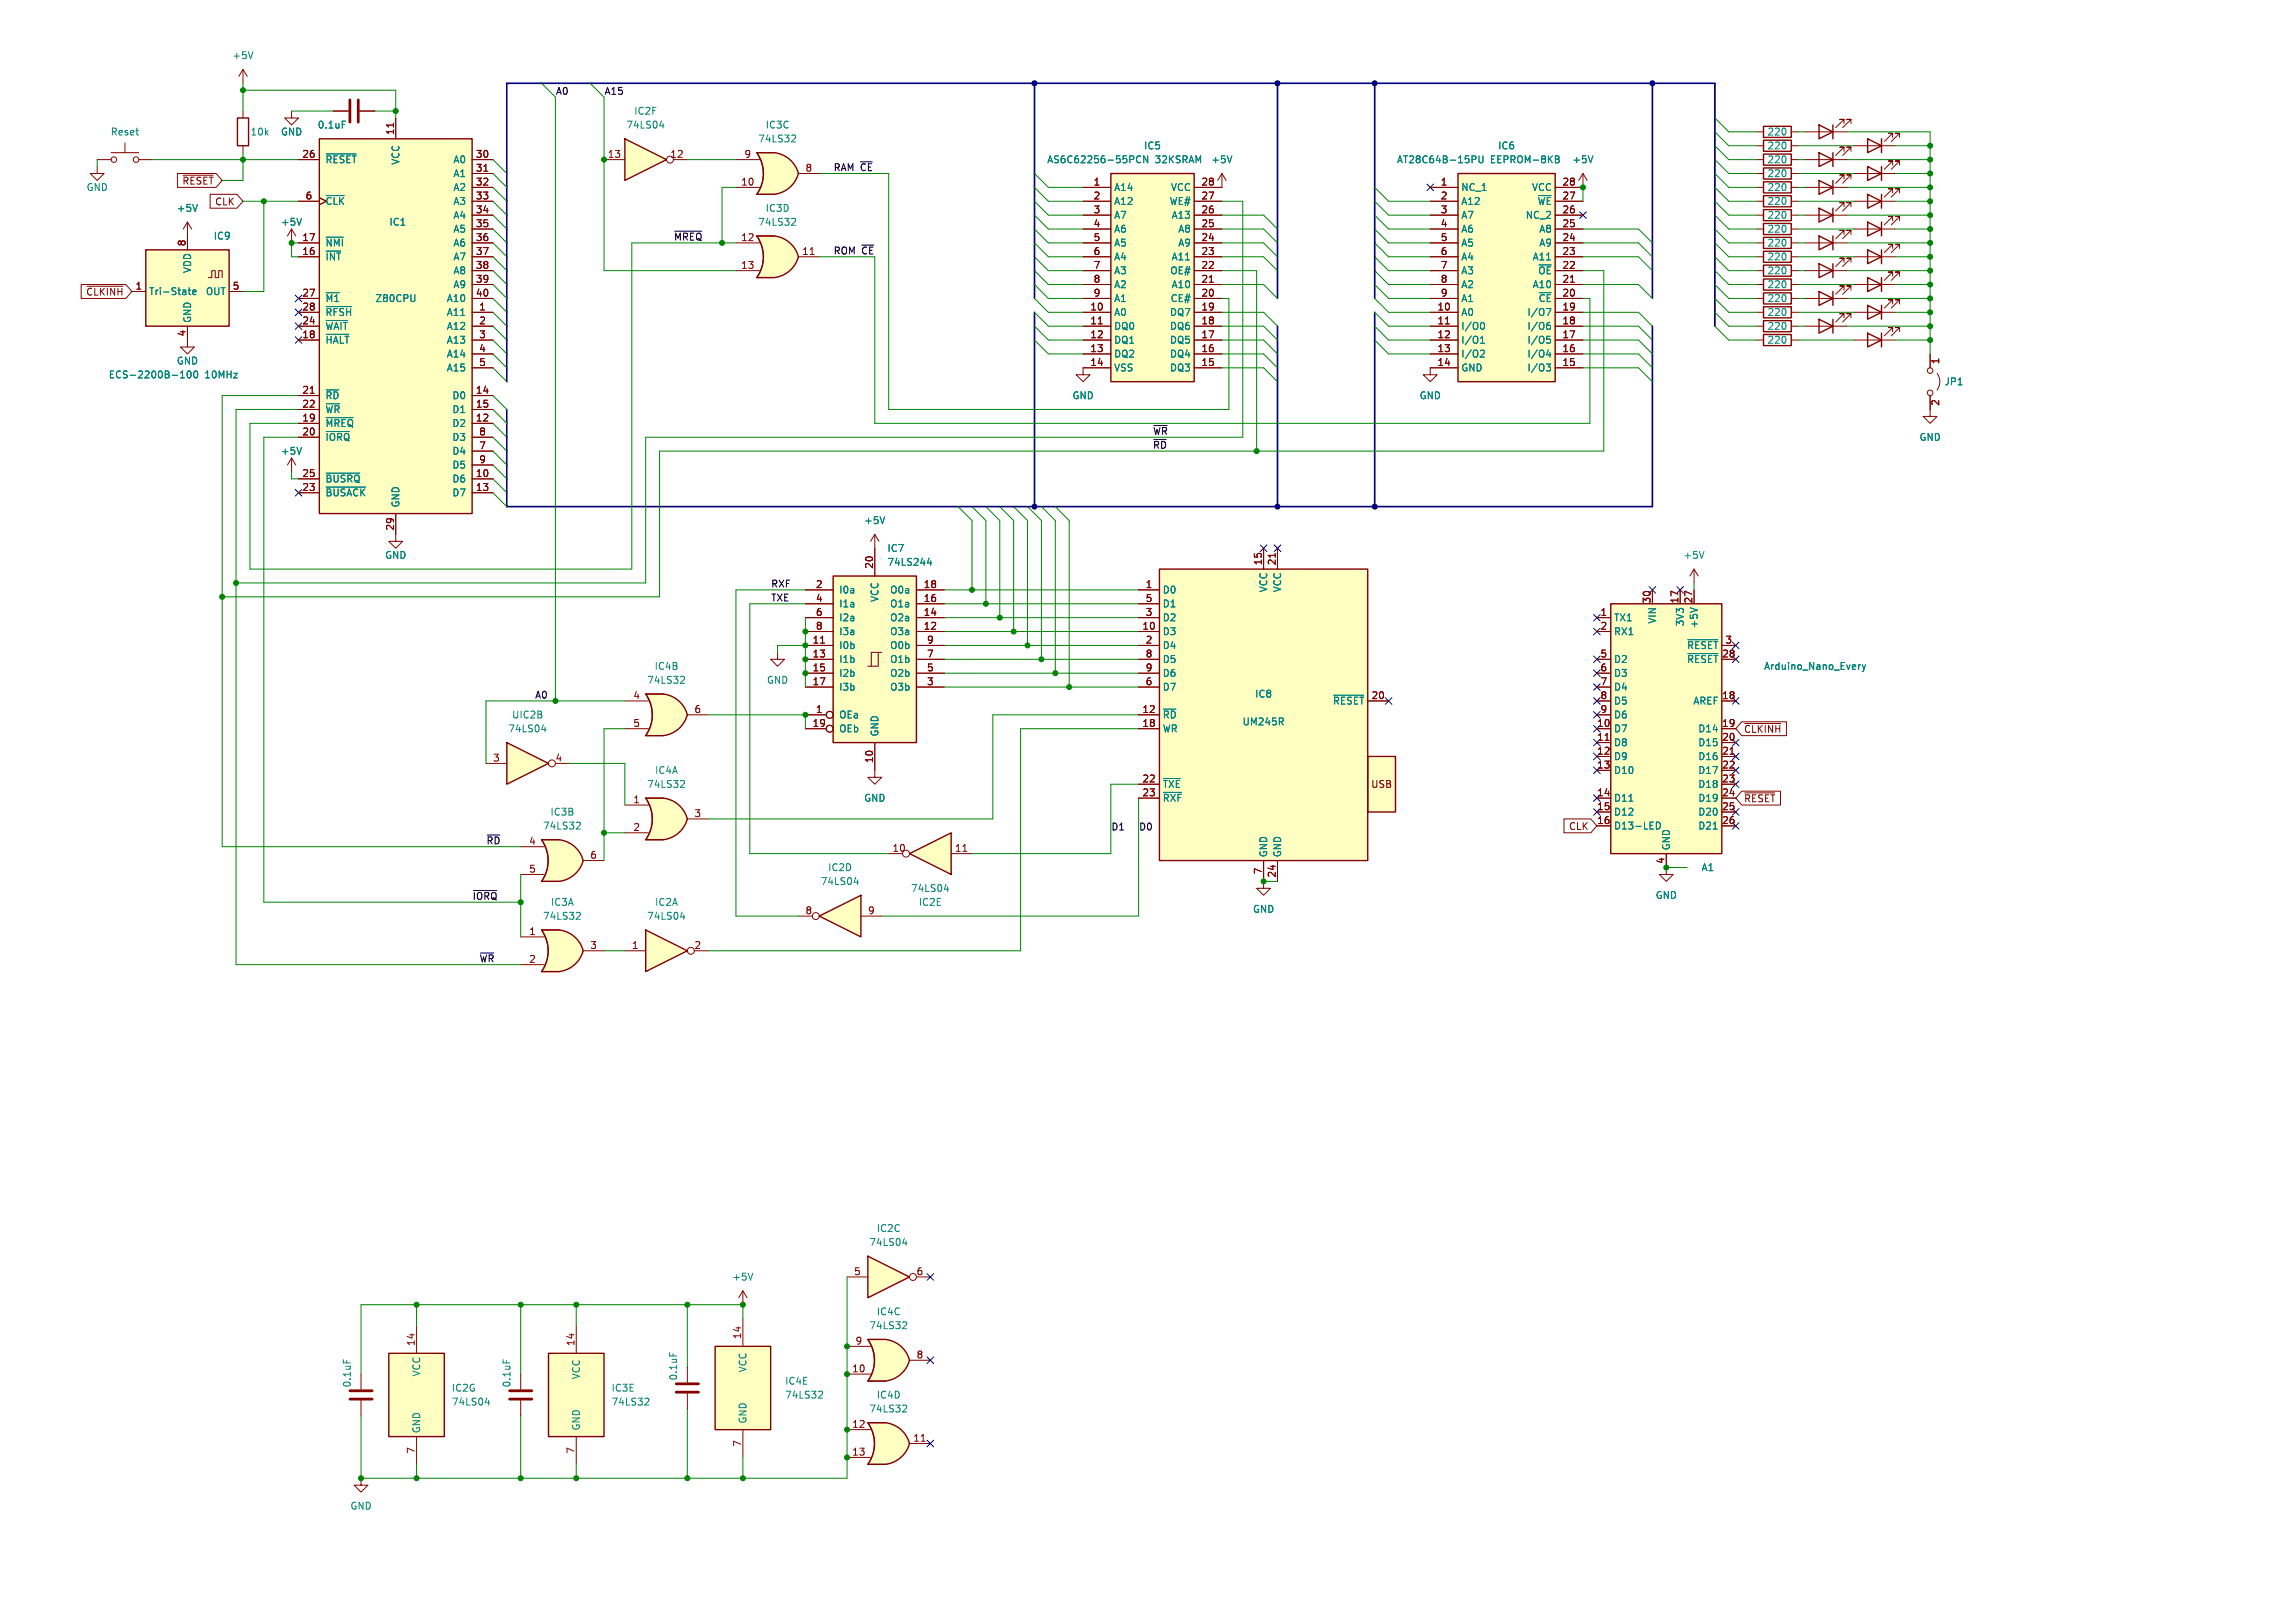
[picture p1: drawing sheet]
<svg xmlns="http://www.w3.org/2000/svg" width="420mm" height="297mm" viewBox="0 0 420 297" stroke-linecap="round" stroke-linejoin="round" font-family="sans-serif">
<defs><g id="words">
<g font-size="1.8" fill="#008484">
<text x="42.4" y="11">+5V</text>
<text x="58" y="23.7">0.1uF</text>
<text x="114.5" y="23.7">74LS04</text>
<text x="115.9" y="21.2">IC2F</text>
<text x="140" y="23.7">IC3C</text>
<text x="20.2" y="25">Reset</text>
<text x="45.7" y="25">10k</text>
<text x="51.3" y="25">GND</text>
<text x="138.6" y="26.3">74LS32</text>
<text x="209.2" y="27.5">IC5</text>
<text x="273.9" y="27.5">IC6</text>
<text x="323.2" y="25">220</text>
<text x="323.2" y="27.5">220</text>
<text x="15.7" y="35.2">GND</text>
<text x="59.4" y="30.1">~{RESET}</text>
<text x="73.3" y="30.2" transform="rotate(-90 73.3 30.2)">VCC</text>
<text x="82.8" y="30.1">A0</text>
<text x="82.8" y="32.6">A1</text>
<text x="82.8" y="35.2">A2</text>
<text x="191.5" y="30.1">AS6C62256-55PCN</text>
<text x="203.7" y="35.2">A14</text>
<text x="211.3" y="30.1">32KSRAM</text>
<text x="214.1" y="35.2">VCC</text>
<text x="221.5" y="30.1">+5V</text>
<text x="255.4" y="30.1">AT28C64B-15PU</text>
<text x="267.2" y="35.2">NC_1</text>
<text x="272.6" y="30.1">EEPROM-8KB</text>
<text x="280.1" y="35.2">VCC</text>
<text x="287.5" y="30.1">+5V</text>
<text x="323.2" y="30.1">220</text>
<text x="323.2" y="32.6">220</text>
<text x="323.2" y="35.2">220</text>
<text x="32.3" y="39">+5V</text>
<text x="51.3" y="41.5">+5V</text>
<text x="59.4" y="37.7">~{CLK}</text>
<text x="71.1" y="41.5">IC1</text>
<text x="82.8" y="37.7">A3</text>
<text x="82.8" y="40.2">A4</text>
<text x="138.6" y="41.5">74LS32</text>
<text x="140" y="39">IC3D</text>
<text x="203.7" y="37.7">A12</text>
<text x="203.7" y="40.2">A7</text>
<text x="213.9" y="37.7">WE#</text>
<text x="214.2" y="40.2">A13</text>
<text x="267.2" y="37.7">A12</text>
<text x="267.2" y="40.2">A7</text>
<text x="279" y="40.2">NC_2</text>
<text x="281.2" y="37.7">~{WE}</text>
<text x="323.2" y="40.2">220</text>
<text x="323.2" y="37.7">220</text>
<text x="39" y="44">IC9</text>
<text x="59.4" y="47.9">~{INT}</text>
<text x="59.4" y="45.3">~{NMI}</text>
<text x="82.8" y="42.8">A5</text>
<text x="82.8" y="45.3">A6</text>
<text x="82.8" y="47.9">A7</text>
<text x="203.7" y="42.8">A6</text>
<text x="203.7" y="45.3">A5</text>
<text x="203.7" y="47.9">A4</text>
<text x="214.2" y="47.9">A11</text>
<text x="215.4" y="45.3">A9</text>
<text x="215.4" y="42.8">A8</text>
<text x="267.2" y="42.8">A6</text>
<text x="267.2" y="45.3">A5</text>
<text x="267.2" y="47.9">A4</text>
<text x="280.3" y="47.9">A11</text>
<text x="281.5" y="45.3">A9</text>
<text x="281.5" y="42.8">A8</text>
<text x="323.2" y="45.3">220</text>
<text x="323.2" y="47.9">220</text>
<text x="323.2" y="42.8">220</text>
<text x="35.2" y="50.1" transform="rotate(-90 35.2 50.1)">VDD</text>
<text x="82.8" y="50.4">A8</text>
<text x="82.8" y="52.9">A9</text>
<text x="203.7" y="50.4">A3</text>
<text x="203.7" y="52.9">A2</text>
<text x="214" y="50.4">OE#</text>
<text x="214.2" y="52.9">A10</text>
<text x="267.2" y="50.4">A3</text>
<text x="267.2" y="52.9">A2</text>
<text x="280.3" y="52.9">A10</text>
<text x="281.3" y="50.4">~{OE}</text>
<text x="323.2" y="52.9">220</text>
<text x="323.2" y="50.4">220</text>
<text x="27.2" y="54.2">Tri-State</text>
<text x="35.2" y="59.2" transform="rotate(-90 35.2 59.2)">GND</text>
<text x="37.6" y="54.2">OUT</text>
<text x="59.4" y="55.5">~{M1}</text>
<text x="59.4" y="58">~{RFSH}</text>
<text x="68.6" y="55.5">Z80CPU</text>
<text x="81.6" y="58">A11</text>
<text x="81.6" y="55.5">A10</text>
<text x="203.7" y="58">A0</text>
<text x="203.7" y="55.5">A1</text>
<text x="213.9" y="58">DQ7</text>
<text x="214" y="55.5">CE#</text>
<text x="267.2" y="58">A0</text>
<text x="267.2" y="55.5">A1</text>
<text x="279.3" y="58">I/O7</text>
<text x="281.4" y="55.5">~{CE}</text>
<text x="323.2" y="58">220</text>
<text x="323.2" y="55.5">220</text>
<text x="59.4" y="63.1">~{HALT}</text>
<text x="59.4" y="60.6">~{WAIT}</text>
<text x="81.6" y="60.6">A12</text>
<text x="81.6" y="63.1">A13</text>
<text x="81.6" y="65.6">A14</text>
<text x="203.7" y="60.6">DQ0</text>
<text x="203.7" y="63.1">DQ1</text>
<text x="203.7" y="65.6">DQ2</text>
<text x="213.9" y="65.6">DQ4</text>
<text x="213.9" y="63.1">DQ5</text>
<text x="213.9" y="60.6">DQ6</text>
<text x="267.2" y="60.6">I/O0</text>
<text x="267.2" y="63.1">I/O1</text>
<text x="267.2" y="65.6">I/O2</text>
<text x="279.3" y="65.6">I/O4</text>
<text x="279.3" y="63.1">I/O5</text>
<text x="279.3" y="60.6">I/O6</text>
<text x="323.2" y="60.6">220</text>
<text x="323.2" y="63.1">220</text>
<text x="19.8" y="69.4">ECS-2200B-100</text>
<text x="32.3" y="66.9">GND</text>
<text x="37.5" y="69.4">10MHz</text>
<text x="81.6" y="68.2">A15</text>
<text x="203.7" y="68.2">VSS</text>
<text x="213.9" y="68.2">DQ3</text>
<text x="267.2" y="68.2">GND</text>
<text x="279.3" y="68.2">I/O3</text>
<text x="355.6" y="70.7">JP1</text>
<text x="59.4" y="73.3">~{RD}</text>
<text x="59.4" y="75.8">~{WR}</text>
<text x="82.7" y="73.3">D0</text>
<text x="82.7" y="75.8">D1</text>
<text x="196.1" y="73.3">GND</text>
<text x="259.6" y="73.3">GND</text>
<text x="51.3" y="83.4">+5V</text>
<text x="59.4" y="78.3">~{MREQ}</text>
<text x="59.4" y="80.9">~{IORQ}</text>
<text x="82.7" y="78.3">D2</text>
<text x="82.7" y="83.4">D4</text>
<text x="82.7" y="80.9">D3</text>
<text x="351" y="80.9">GND</text>
<text x="59.4" y="88.5">~{BUSRQ}</text>
<text x="82.7" y="88.5">D6</text>
<text x="82.7" y="86">D5</text>
<text x="59.4" y="91">~{BUSACK}</text>
<text x="73.3" y="93" transform="rotate(-90 73.3 93)">GND</text>
<text x="82.7" y="91">D7</text>
<text x="158" y="96.1">+5V</text>
<text x="162.2" y="101.2">IC7</text>
<text x="70.4" y="102.5">GND</text>
<text x="162.2" y="103.7">74LS244</text>
<text x="307.8" y="102.5">+5V</text>
<text x="153.4" y="108.8">I0a</text>
<text x="153.4" y="111.4">I1a</text>
<text x="153.4" y="113.9">I2a</text>
<text x="160.9" y="110.3" transform="rotate(-90 160.9 110.3)">VCC</text>
<text x="162.7" y="113.9">O2a</text>
<text x="162.7" y="111.4">O1a</text>
<text x="162.7" y="108.8">O0a</text>
<text x="212.6" y="108.8">D0</text>
<text x="212.6" y="113.9">D2</text>
<text x="212.6" y="111.4">D1</text>
<text x="232" y="108.5" transform="rotate(-90 232 108.5)">VCC</text>
<text x="234.5" y="108.5" transform="rotate(-90 234.5 108.5)">VCC</text>
<text x="295.1" y="113.9">TX1</text>
<text x="153.4" y="119">I0b</text>
<text x="153.4" y="116.4">I3a</text>
<text x="162.7" y="116.4">O3a</text>
<text x="162.7" y="119">O0b</text>
<text x="212.6" y="116.4">D3</text>
<text x="212.6" y="119">D4</text>
<text x="295.1" y="116.4">RX1</text>
<text x="303.1" y="114.2" transform="rotate(-90 303.1 114.2)">VIN</text>
<text x="308.2" y="114.7" transform="rotate(-90 308.2 114.7)">3V3</text>
<text x="308.5" y="119">~{RESET}</text>
<text x="310.7" y="115.1" transform="rotate(-90 310.7 115.1)">+5V</text>
<text x="118.3" y="125.3">74LS32</text>
<text x="119.6" y="122.8">IC4B</text>
<text x="140.2" y="125.3">GND</text>
<text x="153.4" y="121.5">I1b</text>
<text x="153.4" y="124.1">I2b</text>
<text x="162.7" y="124.1">O2b</text>
<text x="162.7" y="121.5">O1b</text>
<text x="212.6" y="121.5">D5</text>
<text x="212.6" y="124.1">D6</text>
<text x="295.1" y="121.5">D2</text>
<text x="295.1" y="124.1">D3</text>
<text x="308.5" y="121.5">~{RESET}</text>
<text x="322.6" y="122.8">Arduino_Nano_Every</text>
<text x="93.6" y="131.7">UIC2B</text>
<text x="153.4" y="131.7">OEa</text>
<text x="153.4" y="126.6">I3b</text>
<text x="162.7" y="126.6">O3b</text>
<text x="212.6" y="131.7">~{RD}</text>
<text x="212.6" y="126.6">D7</text>
<text x="229.5" y="127.9">IC8</text>
<text x="243.7" y="129.1">~{RESET}</text>
<text x="295.1" y="126.6">D4</text>
<text x="295.1" y="129.1">D5</text>
<text x="295.1" y="131.7">D6</text>
<text x="309.7" y="129.1">AREF</text>
<text x="92.9" y="134.2">74LS04</text>
<text x="153.4" y="134.2">OEb</text>
<text x="160.9" y="134.9" transform="rotate(-90 160.9 134.9)">GND</text>
<text x="212.6" y="134.2">WR</text>
<text x="227.2" y="132.9">UM245R</text>
<text x="295.1" y="134.2">D7</text>
<text x="295.1" y="136.8">D8</text>
<text x="310.6" y="134.2">D14</text>
<text x="310.6" y="136.8">D15</text>
<text x="119.7" y="141.8">IC4A</text>
<text x="295.1" y="139.3">D9</text>
<text x="295.1" y="141.8">D10</text>
<text x="310.6" y="139.3">D16</text>
<text x="310.6" y="141.8">D17</text>
<text x="100.6" y="149.5">IC3B</text>
<text x="118.3" y="144.4">74LS32</text>
<text x="158" y="146.9">GND</text>
<text x="212.6" y="144.4">~{TXE}</text>
<text x="212.6" y="146.9">~{RXF}</text>
<text x="295.1" y="146.9">D11</text>
<text x="295.1" y="149.5">D12</text>
<text x="310.6" y="144.4">D18</text>
<text x="310.6" y="146.9">D19</text>
<text x="310.6" y="149.5">D20</text>
<text x="99.2" y="152">74LS32</text>
<text x="295.1" y="152">D13-LED</text>
<text x="305.7" y="155.7" transform="rotate(-90 305.7 155.7)">GND</text>
<text x="310.6" y="152">D21</text>
<text x="151.4" y="159.6">IC2D</text>
<text x="232" y="157" transform="rotate(-90 232 157)">GND</text>
<text x="234.5" y="157" transform="rotate(-90 234.5 157)">GND</text>
<text x="311.2" y="159.6">A1</text>
<text x="100.7" y="166">IC3A</text>
<text x="119.7" y="166">IC2A</text>
<text x="150" y="162.2">74LS04</text>
<text x="166.5" y="163.4">74LS04</text>
<text x="168" y="166">IC2E</text>
<text x="229.1" y="167.2">GND</text>
<text x="302.8" y="164.7">GND</text>
<text x="99.2" y="168.5">74LS32</text>
<text x="118.3" y="168.5">74LS04</text>
<text x="160.3" y="225.7">IC2C</text>
<text x="158.9" y="228.2">74LS04</text>
<text x="133.9" y="234.5">+5V</text>
<text x="158.9" y="243.4">74LS32</text>
<text x="160.3" y="240.9">IC4C</text>
<text x="77.1" y="252" transform="rotate(-90 77.1 252)">VCC</text>
<text x="136.8" y="251.2" transform="rotate(-90 136.8 251.2)">VCC</text>
<text x="64.4" y="254" transform="rotate(-90 64.4 254)">0.1uF</text>
<text x="82.6" y="254.9">IC2G</text>
<text x="82.6" y="257.4">74LS04</text>
<text x="93.6" y="254" transform="rotate(-90 93.6 254)">0.1uF</text>
<text x="106.3" y="252.5" transform="rotate(-90 106.3 252.5)">VCC</text>
<text x="111.8" y="254.9">IC3E</text>
<text x="111.8" y="257.4">74LS32</text>
<text x="124.1" y="252.7" transform="rotate(-90 124.1 252.7)">0.1uF</text>
<text x="143.5" y="253.6">IC4E</text>
<text x="143.5" y="256.1">74LS32</text>
<text x="160.3" y="256.1">IC4D</text>
<text x="77.1" y="262.4" transform="rotate(-90 77.1 262.4)">GND</text>
<text x="106.3" y="261.9" transform="rotate(-90 106.3 261.9)">GND</text>
<text x="136.8" y="260.6" transform="rotate(-90 136.8 260.6)">GND</text>
<text x="158.9" y="258.7">74LS32</text>
<text x="64" y="276.5">GND</text>
</g>
<g font-size="1.8">
<text x="101.6" y="17.4">A0</text>
<text x="110.5" y="17.4">A15</text>
<text x="152.4" y="31.4">RAM ~{CE}</text>
<text x="123.2" y="44.1">~{MREQ}</text>
<text x="152.4" y="46.6">ROM ~{CE}</text>
<text x="210.8" y="79.7">~{WR}</text>
<text x="210.8" y="82.2">~{RD}</text>
<text x="141" y="107.6">RXF</text>
<text x="141" y="110.1">TXE</text>
<text x="97.8" y="127.9">A0</text>
<text x="88.9" y="154.6">~{RD}</text>
<text x="203.2" y="152.1">D1</text>
<text x="208.3" y="152.1">D0</text>
<text x="86.4" y="164.8">~{IORQ}</text>
<text x="87.6" y="176.2">~{WR}</text>
</g>
<g font-size="1.8" fill="#840000">
<text x="55.2" y="29">26</text>
<text x="72.1" y="24.8" transform="rotate(-90 72.1 24.8)">11</text>
<text x="87" y="29">30</text>
<text x="111.1" y="29">13</text>
<text x="122.5" y="29">12</text>
<text x="136.1" y="29">9</text>
<text x="33.3" y="34">~{RESET}</text>
<text x="87" y="31.5">31</text>
<text x="87" y="34">32</text>
<text x="135.5" y="34">10</text>
<text x="147.2" y="31.5">8</text>
<text x="200" y="34">1</text>
<text x="219.7" y="34">28</text>
<text x="263.5" y="34">1</text>
<text x="285.7" y="34">28</text>
<text x="39.2" y="37.8">CLK</text>
<text x="55.8" y="36.6">6</text>
<text x="87" y="36.6">33</text>
<text x="87" y="39.1">34</text>
<text x="87" y="41.7">35</text>
<text x="200" y="36.6">2</text>
<text x="200" y="39.1">3</text>
<text x="200" y="41.7">4</text>
<text x="219.7" y="41.7">25</text>
<text x="219.7" y="39.1">26</text>
<text x="219.7" y="36.6">27</text>
<text x="263.5" y="36.6">2</text>
<text x="263.5" y="39.1">3</text>
<text x="263.5" y="41.7">4</text>
<text x="285.7" y="41.7">25</text>
<text x="285.7" y="39.1">26</text>
<text x="285.7" y="36.6">27</text>
<text x="34" y="45.2" transform="rotate(-90 34 45.2)">8</text>
<text x="55.2" y="46.7">16</text>
<text x="55.2" y="44.2">17</text>
<text x="87" y="44.2">36</text>
<text x="87" y="46.7">37</text>
<text x="135.5" y="44.2">12</text>
<text x="146.6" y="46.7">11</text>
<text x="200" y="44.2">5</text>
<text x="200" y="46.7">6</text>
<text x="219.7" y="46.7">23</text>
<text x="219.7" y="44.2">24</text>
<text x="263.5" y="44.2">5</text>
<text x="263.5" y="46.7">6</text>
<text x="285.7" y="46.7">23</text>
<text x="285.7" y="44.2">24</text>
<text x="24.7" y="53.1">1</text>
<text x="42.5" y="53.1">5</text>
<text x="87" y="49.3">38</text>
<text x="87" y="51.8">39</text>
<text x="135.5" y="49.3">13</text>
<text x="200" y="49.3">7</text>
<text x="200" y="51.8">8</text>
<text x="219.7" y="51.8">21</text>
<text x="219.7" y="49.3">22</text>
<text x="263.5" y="49.3">7</text>
<text x="263.5" y="51.8">8</text>
<text x="285.7" y="51.8">21</text>
<text x="285.7" y="49.3">22</text>
<text x="15.7" y="54.3">~{CLKINH}</text>
<text x="55.2" y="59.4">24</text>
<text x="55.2" y="54.4">27</text>
<text x="55.2" y="56.9">28</text>
<text x="87" y="54.4">40</text>
<text x="87.6" y="56.9">1</text>
<text x="87.6" y="59.4">2</text>
<text x="199.3" y="56.9">10</text>
<text x="199.3" y="59.4">11</text>
<text x="200" y="54.4">9</text>
<text x="219.7" y="59.4">18</text>
<text x="219.7" y="56.9">19</text>
<text x="219.7" y="54.4">20</text>
<text x="262.8" y="56.9">10</text>
<text x="262.8" y="59.4">11</text>
<text x="263.5" y="54.4">9</text>
<text x="285.7" y="59.4">18</text>
<text x="285.7" y="56.9">19</text>
<text x="285.7" y="54.4">20</text>
<text x="34" y="61.7" transform="rotate(-90 34 61.7)">4</text>
<text x="55.2" y="62">18</text>
<text x="87.6" y="62">3</text>
<text x="87.6" y="64.5">4</text>
<text x="199.3" y="62">12</text>
<text x="199.3" y="64.5">13</text>
<text x="219.7" y="64.5">16</text>
<text x="219.7" y="62">17</text>
<text x="262.8" y="62">12</text>
<text x="262.8" y="64.5">13</text>
<text x="285.7" y="64.5">16</text>
<text x="285.7" y="62">17</text>
<text x="87.6" y="67.1">5</text>
<text x="199.3" y="67.1">14</text>
<text x="219.7" y="67.1">15</text>
<text x="262.8" y="67.1">14</text>
<text x="285.7" y="67.1">15</text>
<text x="355" y="66.7" transform="rotate(-90 355 66.7)">1</text>
<text x="55.2" y="77.2">19</text>
<text x="55.2" y="72.1">21</text>
<text x="55.2" y="74.7">22</text>
<text x="87" y="77.2">12</text>
<text x="87" y="72.1">14</text>
<text x="87" y="74.7">15</text>
<text x="355" y="74.4" transform="rotate(-90 355 74.4)">2</text>
<text x="55.2" y="79.8">20</text>
<text x="87.6" y="82.3">7</text>
<text x="87.6" y="79.8">8</text>
<text x="55.2" y="89.9">23</text>
<text x="55.2" y="87.4">25</text>
<text x="87" y="87.4">10</text>
<text x="87" y="89.9">13</text>
<text x="87.6" y="84.8">9</text>
<text x="72.1" y="97.2" transform="rotate(-90 72.1 97.2)">29</text>
<text x="149.2" y="107.7">2</text>
<text x="159.8" y="104.2" transform="rotate(-90 159.8 104.2)">20</text>
<text x="168.9" y="107.7">18</text>
<text x="209.5" y="107.7">1</text>
<text x="230.9" y="103.5" transform="rotate(-90 230.9 103.5)">15</text>
<text x="233.4" y="103.5" transform="rotate(-90 233.4 103.5)">21</text>
<text x="149.2" y="110.2">4</text>
<text x="149.2" y="112.8">6</text>
<text x="168.9" y="112.8">14</text>
<text x="168.9" y="110.2">16</text>
<text x="209.5" y="112.8">3</text>
<text x="209.5" y="110.2">5</text>
<text x="292.7" y="112.8">1</text>
<text x="302" y="110.5" transform="rotate(-90 302 110.5)">30</text>
<text x="307.1" y="110.5" transform="rotate(-90 307.1 110.5)">17</text>
<text x="309.6" y="110.5" transform="rotate(-90 309.6 110.5)">27</text>
<text x="148.5" y="117.9">11</text>
<text x="149.2" y="115.3">8</text>
<text x="168.9" y="115.3">12</text>
<text x="169.5" y="117.9">9</text>
<text x="208.9" y="115.3">10</text>
<text x="209.5" y="117.9">2</text>
<text x="292.7" y="115.3">2</text>
<text x="315.5" y="117.9">3</text>
<text x="148.5" y="120.4">13</text>
<text x="148.5" y="122.9">15</text>
<text x="148.5" y="125.5">17</text>
<text x="169.5" y="125.5">3</text>
<text x="169.5" y="122.9">5</text>
<text x="169.5" y="120.4">7</text>
<text x="209.5" y="125.5">6</text>
<text x="209.5" y="120.4">8</text>
<text x="209.5" y="122.9">9</text>
<text x="292.7" y="120.4">5</text>
<text x="292.7" y="122.9">6</text>
<text x="292.7" y="125.5">7</text>
<text x="314.9" y="120.4">28</text>
<text x="115.8" y="128">4</text>
<text x="126.9" y="130.6">6</text>
<text x="149.2" y="130.6">1</text>
<text x="208.9" y="130.6">12</text>
<text x="250.8" y="128">20</text>
<text x="292.7" y="128">8</text>
<text x="292.7" y="130.6">9</text>
<text x="314.9" y="128">18</text>
<text x="115.8" y="133.1">5</text>
<text x="148.5" y="133.1">19</text>
<text x="208.9" y="133.1">18</text>
<text x="292.1" y="133.1">10</text>
<text x="292.1" y="135.6">11</text>
<text x="314.9" y="133.1">19</text>
<text x="314.9" y="135.6">20</text>
<text x="318.9" y="134.3">~{CLKINH}</text>
<text x="90.1" y="139.4">3</text>
<text x="101.5" y="139.4">4</text>
<text x="159.8" y="139.7" transform="rotate(-90 159.8 139.7)">10</text>
<text x="208.9" y="143.3">22</text>
<text x="292.1" y="138.2">12</text>
<text x="292.1" y="140.7">13</text>
<text x="314.9" y="138.2">21</text>
<text x="314.9" y="140.7">22</text>
<text x="314.9" y="143.3">23</text>
<text x="115.8" y="147.1">1</text>
<text x="126.9" y="149.6">3</text>
<text x="208.9" y="145.8">23</text>
<text x="250.7" y="144.4">USB</text>
<text x="292.1" y="145.8">14</text>
<text x="292.1" y="148.3">15</text>
<text x="314.9" y="145.8">24</text>
<text x="314.9" y="148.3">25</text>
<text x="318.9" y="147">~{RESET}</text>
<text x="96.7" y="154.7">4</text>
<text x="115.8" y="152.1">2</text>
<text x="163.2" y="156">10</text>
<text x="174.6" y="156">11</text>
<text x="286.9" y="152.1">CLK</text>
<text x="292.1" y="150.9">16</text>
<text x="314.9" y="150.9">26</text>
<text x="96.7" y="159.8">5</text>
<text x="107.9" y="157.2">6</text>
<text x="230.9" y="160.1" transform="rotate(-90 230.9 160.1)">7</text>
<text x="233.4" y="160.7" transform="rotate(-90 233.4 160.7)">24</text>
<text x="304.5" y="158.2" transform="rotate(-90 304.5 158.2)">4</text>
<text x="147.2" y="167.4">8</text>
<text x="158.7" y="167.4">9</text>
<text x="96.7" y="171.2">1</text>
<text x="107.9" y="173.7">3</text>
<text x="115.5" y="173.7">1</text>
<text x="126.9" y="173.7">2</text>
<text x="96.7" y="176.3">2</text>
<text x="156.1" y="233.4">5</text>
<text x="167.6" y="233.4">6</text>
<text x="135.6" y="245.2" transform="rotate(-90 135.6 245.2)">14</text>
<text x="75.9" y="246.4" transform="rotate(-90 75.9 246.4)">14</text>
<text x="105.2" y="246.4" transform="rotate(-90 105.2 246.4)">14</text>
<text x="155.8" y="251.2">10</text>
<text x="156.4" y="246.1">9</text>
<text x="167.6" y="248.7">8</text>
<text x="155.8" y="261.4">12</text>
<text x="167" y="263.9">11</text>
<text x="75.9" y="266.1" transform="rotate(-90 75.9 266.1)">7</text>
<text x="105.2" y="266.1" transform="rotate(-90 105.2 266.1)">7</text>
<text x="135.6" y="264.9" transform="rotate(-90 135.6 264.9)">7</text>
<text x="155.8" y="266.4">13</text>
</g>
</g></defs>
<path d="M0 0h420v297h-420z" fill="#fff" stroke="#fff" stroke-width=".18"/>
<g fill="none" stroke="#840000" stroke-width=".18">
<path d="M44.4 12.7l-.7 1.3M44.4 12.7v2.5M44.4 12.7l.8 1.3M17.8 30.5v1.3h1.2l-1.2 1.2-1.3-1.2h1.3M17.8 29.2h2.5M20.3 27.9h5.1M22.9 26.2v1.7M25.4 29.2h2.5M44.4 20.3v1.3M44.4 26.7v1.2M223.5 31.8l-.7 1.2M223.5 31.8v2.5"/>
<path d="M223.5 31.8l.8 1.2M289.6 31.8l-.8 1.2M289.6 31.8v2.5M289.6 31.8l.7 1.2M24.1 53.3h2.6M34.3 59.7v3.8h1.3l-1.3 1.3-1.3-1.3h1.3M34.3 40.6v5.1M34.3 40.6l-.8 1.3M34.3 40.6l.8 1.3M38.1 50.8h.6v-1.3h.7v1.3h.6v-1.3h.6v1.3M41.9 53.3h2.5M339.1 41.9h7.6"/>
<path d="M346.2 40.4v-.8h-.8h.8l-1.5 1.5M347.5 40.4v-.8h-.8h.8l-1.6 1.5M198.1 67.3v1.3h1.3l-1.3 1.3-1.3-1.3h1.3"/>
<circle cx="20.8" cy="29.2" r=".51"/>
<circle cx="24.9" cy="29.2" r=".51"/>
</g>
<path d="M26.7 45.7h15.2v14h-15.2z" fill="#ffffc2" stroke="#ffffc2" stroke-width=".18"/>
<path d="M43.4 21.6h2.1v5.1h-2.1zM26.7 45.7h15.2v14h-15.2zM341.6 40.6l2.6 1.3-2.6 1.3zM344.2 40.6v2.6" fill="none" stroke="#840000" stroke-width=".25"/>
<path d="M46.3 9.5l-.5 1.2M36.1 37.4l-.4 1.3M225.3 28.5l-.4 1.3M291.4 28.5l-.4 1.3M34.4 53.1h.5M34.6 52.6v1.1l.3 .2M35.3 53.5l.6-.1-.1-.3h-.4l-.1 .2v.6h.5M33 69.2h.7M33.1 68.2l.3-.3v1.3M34.4 68l.1-.1a.68 .68 0 0 1 .5 .6 .68 .68 0 0 1-.5 .7l-.3-.5zM35.6 68l.1-.1a.68 .68 0 0 1 .5 .6 .68 .68 0 0 1-.5 .7l-.3-.5z" fill="none" stroke="#008484" stroke-width=".18"/>
<path d="M114.3 25.4l7.6 3.8-7.6 3.8z" fill="#ffffc2"/>
<path d="M114.3 25.4l7.6 3.8-7.6 3.8zM322.6 58.7h5.1v2h-5.1zM322.6 56.1h5.1v2.1h-5.1z" fill="none" stroke="#840000" stroke-width=".25"/>
<g fill="none" stroke="#840000" stroke-width=".18">
<path d="M110.5 29.2h3.8M123.2 29.2h2.5M321.3 59.7h1.3M321.3 57.2h1.3M327.7 59.7h1.2M327.7 57.2h1.2"/>
<circle cx="122.6" cy="29.2" r=".63"/>
</g>
<path d="M120.7 23h.8M121.3 22.6v.8" fill="none" stroke="#008484" stroke-width=".18"/>
<path d="M141 30.4l5 1.4a5.2 5.2 0 0 1-4.4 3.8z" fill="#ffffc2" stroke="#ffffc2" stroke-width=".18"/>
<path d="M138.4 35.6h3.2M138.4 27.9h3.2" fill="none" stroke="#ffffc2" stroke-width=".18"/>
<path d="M138.4 27.9h3.2v7.7h-3.2a6.7 6.7 0 0 0 0-7.7z" fill="#ffffc2"/>
<g fill="#ffffc2" stroke="#ffffc2" stroke-width=".18">
<path d="M141.6 27.9a5.1 5.1 0 0 1 4.4 3.9l-4.9 1.3z"/>
<path d="M141 45.6l5 1.4a5.2 5.2 0 0 1-4.4 3.8z"/>
</g>
<path d="M138.4 27.9h3.2a5.1 5.1 0 0 1 4.4 3.9 5.2 5.2 0 0 1-4.4 3.8h-3.2a6.6 6.6 0 0 0 0-7.7zM322.6 53.6h5.1v2h-5.1z" fill="none" stroke="#840000" stroke-width=".25"/>
<path d="M134.6 34.3h4.3M134.6 29.2h4.3M141.6 27.9h-3.2a6.6 6.6 0 0 1 0 7.7h3.2M146 31.8h3.9M321.3 54.6h1.3M327.7 54.6h1.2" fill="none" stroke="#840000" stroke-width=".18"/>
<path d="M145 24.7l.4 .1 .1 .3-.8 .9h.8" fill="none" stroke="#008484" stroke-width=".18"/>
<path d="M138.4 50.8h3.2M138.4 43.2h3.2" fill="none" stroke="#ffffc2" stroke-width=".18"/>
<path d="M138.4 43.2h3.2v7.6h-3.2a6.7 6.7 0 0 0 0-7.6z" fill="#ffffc2"/>
<g fill="#ffffc2" stroke="#ffffc2" stroke-width=".18">
<path d="M141.6 43.2a5.1 5.1 0 0 1 4.4 3.8l-4.9 1.3z"/>
<path d="M58.4 25.4h28v68.6h-28z"/>
<path d="M161.4 262.8l5 1.4a5.2 5.2 0 0 1-4.4 3.8z"/>
</g>
<g fill="none" stroke="#840000" stroke-width=".25">
<path d="M58.4 25.4h28v68.6h-28zM322.6 28.2h5.1v2h-5.1zM322.6 30.7h5.1v2.1h-5.1zM322.6 23.1h5.1v2h-5.1zM332.7 38.1l2.6 1.3-2.6 1.2zM335.3 38.1v2.5M341.6 35.6l2.6 1.2-2.6 1.3zM341.6 25.4l2.6 1.3-2.6 1.2zM341.6 30.5l2.6 1.3-2.6 1.2zM344.2 25.4v2.5M344.2 30.5v2.5M344.2 35.6v2.5"/>
<path d="M138.4 43.2h3.2a5.1 5.1 0 0 1 4.4 3.8 5.2 5.2 0 0 1-4.4 3.8h-3.2a6.6 6.6 0 0 0 0-7.6zM322.6 51.1h5.1v2h-5.1zM322.6 43.4h5.1v2.1h-5.1zM322.6 48.5h5.1v2h-5.1zM322.6 46h5.1v2h-5.1zM332.7 43.2l2.6 1.3-2.6 1.2zM332.7 48.3l2.6 1.2-2.6 1.3zM335.3 43.2v2.5M335.3 48.3v2.5M341.6 45.7l2.6 1.3-2.6 1.3zM341.6 50.8l2.6 1.3-2.6 1.2zM344.2 45.7v2.6"/>
<path d="M344.2 50.8v2.5M322.6 61.2h5.1v2h-5.1z"/>
</g>
<g fill="none" stroke="#840000" stroke-width=".18">
<path d="M53.3 20.3v1.3h1.3l-1.3 1.3-1.2-1.3h1.2M54.6 36.8h3.8M54.6 29.2h3.8M58.4 36.2l1.3 .6-1.3 .7M61 20.3h2.8M65.8 20.3h2.8M72 22.5v.8M72.4 21.6v3.8M86.4 39.4h3.8M86.4 36.8h3.8M86.4 31.8h3.8M86.4 29.2h3.8"/>
<path d="M86.4 34.3h3.8M88.5 31.3h.7M321.3 31.8h1.3M321.3 29.2h1.3M321.3 24.1h1.3M327.7 31.8h1.2M327.7 29.2h1.2M327.7 24.1h1.2M330.2 39.4h7.6M337.3 37.8v-.7h-.8h.8l-1.5 1.5M338.6 37.8v-.7h-.8h.8l-1.5 1.5M339.1 36.8h7.6"/>
<path d="M339.1 26.7h7.6M339.1 31.8h7.6M346.2 35.3v-.8h-.8h.8l-1.5 1.6M346.2 25.1v-.7h-.8h.8l-1.5 1.5M346.2 30.2v-.7h-.8h.8l-1.5 1.5M347.5 35.3v-.8h-.8h.8l-1.6 1.6M347.5 25.1v-.7h-.8h.8l-1.6 1.5M347.5 30.2v-.7h-.8h.8l-1.6 1.5M53.3 41.9l-.7 1.3M53.3 41.9v2.6M53.3 41.9l.8 1.3M54.6 47h3.8"/>
<path d="M54.6 44.5h3.8M54.6 57.2h3.8M54.6 59.7h3.8M54.6 54.6h3.8M86.4 47h3.8M86.4 44.5h3.8M86.4 49.5h3.8M86.4 52.1h3.8M86.4 57.2h3.8M86.4 59.7h3.8M86.4 54.6h3.8M86.4 41.9h3.8"/>
<path d="M134.6 44.5h4.3M134.6 49.5h4.3M141.6 43.2h-3.2a6.6 6.6 0 0 1 0 7.6h3.2M146 47h3.9M148.2 46.6h.7M321.3 47h1.3M321.3 44.5h1.3M321.3 49.5h1.3M321.3 52.1h1.3M327.7 47h1.2M327.7 44.5h1.2M327.7 49.5h1.2"/>
<path d="M327.7 52.1h1.2M330.2 44.5h7.6M330.2 49.5h7.6M337.3 42.9v-.7h-.8h.8l-1.5 1.5M337.3 48v-.8h-.8h.8l-1.5 1.6M338.6 42.9v-.7h-.8h.8l-1.5 1.5M338.6 48v-.8h-.8h.8l-1.5 1.6M339.1 47h7.6M339.1 52.1h7.6M346.2 45.5v-.8h-.8h.8l-1.5 1.5M346.2 50.5v-.7h-.8h.8l-1.5 1.5M347.5 45.5v-.8h-.8h.8l-1.6 1.5"/>
<path d="M347.5 50.5v-.7h-.8h.8l-1.6 1.5M54.6 62.2h3.8M54.6 77.5h3.8M54.6 72.4h3.8M54.6 74.9h3.8M56.8 72h.7M86.4 62.2h3.8M86.4 77.5h3.8M86.4 72.4h3.8M86.4 74.9h3.8M86.4 64.8h3.8M86.4 67.3h3.8"/>
<path d="M321.3 62.2h1.3M327.7 62.2h1.2M54.6 87.6h3.8M54.6 90.2h3.8M54.6 80h3.8M72.4 94v3.8M86.4 87.6h3.8M86.4 90.2h3.8M86.4 80h3.8M86.4 82.6h3.8M86.4 85.1h3.8M135.9 236.2l-.8 1.3"/>
<path d="M135.9 236.2v2.6M135.9 236.2l.8 1.3"/>
</g>
<g fill="none" stroke="#008484" stroke-width=".18">
<path d="M55.2 39.9l-.5 1.3M59.7 28.2h5.5M59.7 35.8h3.3M62.6 22.2h.6M145 39.9l.4 .1 .1 .3-.8 .9h.8M59.7 43.4h3.1M59.7 58.6h3.8M59.7 53.6h2.4M59.7 56.1h4.6M75.9 53.9l-.1 1.2M59.7 61.2h4.1M59.7 76.4h4.9"/>
<path d="M59.7 79h4.2M59.7 71.3h2.2M59.7 89.1h7.1M59.7 86.6h6.1M137.7 233l-.4 1.3"/>
</g>
<path d="M64 18.3v4.1M65.5 18.3v4.1" fill="none" stroke="#840000" stroke-width=".51"/>
<path d="M158.7 268h3.2M158.7 260.3h3.2" fill="none" stroke="#ffffc2" stroke-width=".18"/>
<path d="M158.7 260.3h3.2v7.7h-3.2a6.7 6.7 0 0 0 0-7.7z" fill="#ffffc2"/>
<g fill="#ffffc2" stroke="#ffffc2" stroke-width=".18">
<path d="M162 260.3a5.1 5.1 0 0 1 4.4 3.9l-5 1.3z"/>
<path d="M130.8 246.4h10.2v15.2h-10.2z"/>
<path d="M100.3 247.6h10.2v15.3h-10.2z"/>
<path d="M161.4 247.6l5 1.3a5.2 5.2 0 0 1-4.4 3.8z"/>
</g>
<path d="M322.6 25.7h5.1v2h-5.1zM100.3 247.6h10.2v15.3h-10.2zM130.8 246.4h10.2v15.2h-10.2zM158.7 260.3h3.3a5.1 5.1 0 0 1 4.4 3.9 5.2 5.2 0 0 1-4.5 3.8h-3.2a6.6 6.6 0 0 0 0-7.7z" fill="none" stroke="#840000" stroke-width=".25"/>
<g fill="none" stroke="#840000" stroke-width=".18">
<path d="M321.3 26.7h1.3M327.7 26.7h1.2M105.4 242.6v5M125.7 250.2v2.8M125.7 255v2.8M135.9 241.3v5.1M105.4 262.9v5.1M135.9 261.6v5.1M154.9 261.6h4.4M154.9 266.7h4.4M161.9 260.3h-3.2a6.6 6.6 0 0 1 0 7.7h3.2M166.4 264.2h3.8"/>
<path d="M168.5 263.7h.7"/>
</g>
<path d="M118.2 255.8l.4 .1 .1 .3-.8 .9h.8M122.5 247.5v.6M149.9 254.6h.4l.2 .3-.8 .9h.8M165.3 257.1l.4 .1 .2 .3-.8 .9h.8" fill="none" stroke="#008484" stroke-width=".18"/>
<path d="M123.7 253.2h4.1M123.7 254.8h4.1" fill="none" stroke="#840000" stroke-width=".51"/>
<path d="M158.7 252.7h3.2M158.7 245.1h3.2" fill="none" stroke="#ffffc2" stroke-width=".18"/>
<path d="M158.7 245.1h3.2v7.6h-3.2a6.7 6.7 0 0 0 0-7.6z" fill="#ffffc2"/>
<path d="M162 245.1a5.1 5.1 0 0 1 4.4 3.8l-5 1.3z" fill="#ffffc2" stroke="#ffffc2" stroke-width=".18"/>
<path d="M158.7 245.1h3.3a5.1 5.1 0 0 1 4.4 3.8 5.2 5.2 0 0 1-4.5 3.8h-3.2a6.6 6.6 0 0 0 0-7.6z" fill="none" stroke="#840000" stroke-width=".25"/>
<path d="M154.9 251.5h4.4M154.9 246.4h4.4M161.9 245.1h-3.2a6.6 6.6 0 0 1 0 7.6h3.2M166.4 248.9h3.8" fill="none" stroke="#840000" stroke-width=".18"/>
<path d="M165.3 241.9h.4l.2 .3-.8 .9h.8" fill="none" stroke="#008484" stroke-width=".18"/>
<path d="M158.7 229.9l7.7 3.8-7.7 3.8z" fill="#ffffc2"/>
<path d="M158.7 229.9l7.7 3.8-7.7 3.8z" fill="none" stroke="#840000" stroke-width=".25"/>
<g fill="none" stroke="#840000" stroke-width=".18">
<path d="M154.9 233.7h3.8M167.6 233.7h2.6"/>
<circle cx="167" cy="233.7" r=".63"/>
</g>
<path d="M165.1 227.5h.8M165.7 227.1v.8" fill="none" stroke="#008484" stroke-width=".18"/>
<path d="M101.7 172.6l5 1.4a5.2 5.2 0 0 1-4.4 3.8z" fill="#ffffc2" stroke="#ffffc2" stroke-width=".18"/>
<path d="M99.1 177.8h3.1M99.1 170.2h3.1" fill="none" stroke="#ffffc2" stroke-width=".18"/>
<path d="M99.1 170.2h3.1v7.6h-3.1a6.7 6.7 0 0 0 0-7.6z" fill="#ffffc2"/>
<g fill="#ffffc2" stroke="#ffffc2" stroke-width=".18">
<path d="M102.3 170.2a5.1 5.1 0 0 1 4.4 3.8l-5 1.3z"/>
<path d="M101.7 156.1l5 1.4a5.2 5.2 0 0 1-4.4 3.8z"/>
</g>
<path d="M99.1 170.2h3.2a5.1 5.1 0 0 1 4.4 3.8 5.2 5.2 0 0 1-4.5 3.8h-3.1a6.6 6.6 0 0 0 0-7.6z" fill="none" stroke="#840000" stroke-width=".25"/>
<path d="M95.2 171.5h4.4M95.2 176.5h4.4M102.2 170.2h-3.1a6.6 6.6 0 0 1 0 7.6h3.1M106.7 174h3.8" fill="none" stroke="#840000" stroke-width=".18"/>
<path d="M105.6 166.9l.4 .1 .2 .3-.8 .9h.8" fill="none" stroke="#008484" stroke-width=".18"/>
<path d="M99.1 153.7h3.1M99.1 161.3h3.1" fill="none" stroke="#ffffc2" stroke-width=".18"/>
<path d="M99.1 153.7h3.1v7.6h-3.1a6.7 6.7 0 0 0 0-7.6z" fill="#ffffc2"/>
<g fill="#ffffc2" stroke="#ffffc2" stroke-width=".18">
<path d="M102.3 153.7a5.1 5.1 0 0 1 4.4 3.8l-5 1.3z"/>
<path d="M152.4 105.4h15.2v30.5h-15.2z"/>
<path d="M203.2 31.8h15.2v38.1h-15.2z"/>
</g>
<g fill="none" stroke="#840000" stroke-width=".25">
<path d="M203.2 31.8h15.2v38.1h-15.2zM322.6 33.3h5.1v2h-5.1zM322.6 38.4h5.1v2h-5.1zM322.6 35.8h5.1v2h-5.1zM332.7 27.9l2.6 1.3-2.6 1.3zM332.7 33l2.6 1.3-2.6 1.3zM332.7 22.9l2.6 1.2-2.6 1.3zM335.3 22.9v2.5M335.3 27.9v2.6M335.3 33v2.6M322.6 40.9h5.1v2h-5.1zM152.4 105.4h15.2v30.5h-15.2z"/>
<path d="M99.1 153.7h3.2a5.1 5.1 0 0 1 4.4 3.8 5.2 5.2 0 0 1-4.5 3.8h-3.1a6.6 6.6 0 0 0 0-7.6z"/>
</g>
<g fill="none" stroke="#840000" stroke-width=".18">
<path d="M198.1 34.3h5.1M198.1 39.4h5.1M198.1 36.8h5.1M218.4 34.3h5.1M218.4 39.4h5.1M218.4 36.8h5.1M321.3 34.3h1.3M321.3 39.4h1.3M321.3 36.8h1.3M327.7 34.3h1.2M327.7 39.4h1.2M327.7 36.8h1.2"/>
<path d="M330.2 34.3h7.6M330.2 29.2h7.6M330.2 24.1h7.6M337.3 27.7v-.8h-.8h.8l-1.5 1.5M337.3 32.8v-.8h-.8h.8l-1.5 1.5M337.3 22.6v-.8h-.8h.8l-1.5 1.6M338.6 27.7v-.8h-.8h.8l-1.5 1.5M338.6 32.8v-.8h-.8h.8l-1.5 1.5M338.6 22.6v-.8h-.8h.8l-1.5 1.6M198.1 41.9h5.1M198.1 57.2h5.1M198.1 59.7h5.1"/>
<path d="M198.1 54.6h5.1M198.1 52.1h5.1M198.1 49.5h5.1M198.1 47h5.1M198.1 44.5h5.1M200.9 59.3h.7M218.4 41.9h5.1M218.4 57.2h5.1M218.4 59.7h5.1M218.4 54.6h5.1M218.4 52.1h5.1M218.4 49.5h5.1"/>
<path d="M218.4 47h5.1M218.4 44.5h5.1M221.2 51.7h.7M321.3 41.9h1.3M327.7 41.9h1.2M198.1 62.2h5.1M198.1 64.8h5.1M198.1 67.3h5.1M218.4 62.2h5.1M218.4 64.8h5.1M218.4 67.3h5.1M53.3 83.8l-.7 1.3"/>
<path d="M53.3 83.8v2.6M53.3 83.8l.8 1.3M72.4 97.8v1.3h1.3l-1.3 1.2-1.3-1.2h1.3M147.3 118.1h5.1M147.3 115.6h5.1M147.3 113h5.1M147.3 110.5h5.1M147.3 108h5.1M150.1 117.7h.7M160 100.3v5.1M160.7 119.4h-1.3v2.5M161.3 119.4h-.6v2.5h-2"/>
<path d="M167.6 118.1h5.1M167.6 115.6h5.1M167.6 113h5.1M167.6 110.5h5.1M167.6 108h5.1M147.3 130.8h3.8M147.3 120.7h5.1M147.3 123.2h5.1M147.3 125.7h5.1M147.3 133.4h3.8M160 135.9v5.1M167.6 120.7h5.1"/>
<path d="M167.6 123.2h5.1M167.6 125.7h5.1M95.2 154.9h4.4M102.2 153.7h-3.1a6.6 6.6 0 0 1 0 7.6h3.1M106.7 157.5h3.8M304.8 158.8v1.2h1.3l-1.3 1.3-1.3-1.3h1.3M95.2 160h4.4"/>
<circle cx="151.8" cy="130.8" r=".63"/>
<circle cx="151.8" cy="133.3" r=".63"/>
</g>
<path d="M208.7 28.6a.6 .6 0 0 0-.9 .5 .6 .6 0 0 0 .6 .7l.3-.1M209.9 28.5v1.3l-.7-1.3v1.3M55.2 81.9l-.5 1.2M169.9 102.1l-.3 .9h.8M170.2 102.6v.8M105.6 150.4l.4 .1 .2 .3-.8 .9h.8" fill="none" stroke="#008484" stroke-width=".18"/>
<path d="M92.7 135.9l7.6 3.8-7.6 3.8z" fill="#ffffc2"/>
<path d="M266.7 31.8h17.8v38.1h-17.8zM341.6 55.9l2.6 1.3-2.6 1.2zM344.2 55.9v2.5M341.6 61l2.6 1.2-2.6 1.3zM344.2 61v2.5M294.6 110.5h20.4v45.7h-20.4zM92.7 135.9l7.6 3.8-7.6 3.8zM71.1 247.6h10.2v15.3h-10.2z" fill="none" stroke="#840000" stroke-width=".25"/>
<g fill="none" stroke="#840000" stroke-width=".18">
<path d="M261.6 34.3h5.1M261.6 36.8h5.1M261.6 39.4h5.1M284.5 34.3h5.1M284.5 36.8h5.1M284.5 39.4h5.1M261.6 57.2h5.1M261.6 59.7h5.1M261.6 54.6h5.1M261.6 52.1h5.1M261.6 49.5h5.1M261.6 47h5.1"/>
<path d="M261.6 44.5h5.1M261.6 41.9h5.1M264.4 59.3h.7M284.5 57.2h5.1M284.5 59.7h5.1M284.5 54.6h5.1M284.5 52.1h5.1M284.5 49.5h5.1M284.5 47h5.1M284.5 44.5h5.1M284.5 41.9h5.1M287.3 51.7h.7"/>
<path d="M339.1 57.2h7.6M346.2 55.6v-.7h-.8h.8l-1.5 1.5M347.5 55.6v-.7h-.8h.8l-1.6 1.5M261.6 62.2h5.1M261.6 64.8h5.1M266.7 67.3h-5.1v1.3h1.3l-1.3 1.3-1.3-1.3h1.3M284.5 62.2h5.1M284.5 64.8h5.1M284.5 67.3h5.1M339.1 62.2h7.6M346.2 60.7v-.8h-.8h.8l-1.5 1.6M347.5 60.7v-.8h-.8h.8l-1.6 1.6"/>
<path d="M353.1 72.4v3.8h1.2l-1.2 1.3-1.3-1.3h1.3M353.1 64.8v2.5M354.3 68.3a2.54 2.54 0 0 1 0 3.1M142.2 119.4v1.3h1.3l-1.3 1.2-1.2-1.2h1.2M292.1 113h2.5M292.1 115.6h2.5M302.3 108v2.5M307.3 108v2.5M309.9 104.1v2.6M309.9 108v2.5M309.9 104.1l-.8 1.3M309.9 104.1l.7 1.3"/>
<path d="M315 118.1h2.5M88.9 139.7h3.8M101.6 139.7h2.5M292.1 133.4h2.5M292.1 135.9h2.5M292.1 138.4h2.5M292.1 128.3h2.5M292.1 120.7h2.5M292.1 123.2h2.5M292.1 125.7h2.5M292.1 130.8h2.5M293.6 135.5h.7"/>
<path d="M315 133.4h2.5M315 135.9h2.5M315 138.4h2.5M315 128.3h2.5M315 120.7h2.5M316.5 138h.7M292.1 141h2.5M292.1 146.1h2.5M292.1 148.6h2.5M292.1 151.1h2.5M304.8 156.2v2.6M315 141h2.5"/>
<path d="M315 146.1h2.5M315 148.6h2.5M315 151.1h2.5M315 143.5h2.5M66 251.5v2.8M66 256.3v2.8M76.2 242.6v5M95.2 251.5v2.8M95.2 256.3v2.8M66 270.5v1.3h1.3l-1.3 1.2-1.2-1.2h1.2M76.2 262.9v5.1"/>
<circle cx="353.1" cy="71.9" r=".51"/>
<circle cx="353.1" cy="67.8" r=".51"/>
<circle cx="101" cy="139.7" r=".63"/>
</g>
<g fill="none" stroke="#008484" stroke-width=".18">
<path d="M269.3 28.5h.5l.2 .3-.1 .3-.6 .1M270.5 28.5v1l.3 .3h.2l.3-.3v-1M284.5 28.5l.6 .1 .1 .3-.3 .2M284.5 29.1h.4M284.9 29.1l.3 .3v.3l-.7 .1M271 59.1l.1-.1a.68 .68 0 0 1 .5 .6 .68 .68 0 0 1-.5 .7l-.1-.1M282.8 56.5h.9l-.6 1.2M283.1 59.5h.4l.1 .2v.4l-.5 .2M283.5 59l-.4 .1M270.8 62.8h.7M270.8 61.9l.4-.4v1.3M271 64.1h.4l.1 .3-.7 .9h.7"/>
<path d="M282.8 66.6h.8l-.4 .5 .4 .1v.4l-.2 .3h-.4M283 61.5h.6M283.1 62h.3l.2 .3-.1 .4-.4 .1M283.2 64l-.3 .9h.8M283.5 64.5v.8M308.7 119.6h5.5M308.7 117.1h5.5M309.2 111.2l1.3 .4M311.7 100.9l-.4 1.3M99.1 133.5h.8M99.7 133.1v.8M340.3 121.7l-.3 .2"/>
<path d="M340.7 121.7l.3 .8M341 122.5l-.3 .4M341.3 121.7l-.3 .8M298 146.6h.7M303 150.4a.64 .64 0 0 1 .7 .7 .64 .64 0 0 1-.7 .6zM313.4 151.7h.7M62.8 248.8v.6M88.8 256.7h.8M89.4 256.3v.8M92 248.8v.6"/>
</g>
<g fill="#ffffc2" stroke="#ffffc2" stroke-width=".18">
<path d="M71.1 247.6h10.2v15.3h-10.2z"/>
<path d="M294.6 110.5h20.4v45.7h-20.4z"/>
<path d="M266.7 31.8h17.8v38.1h-17.8z"/>
<path d="M120.7 129.5l5 1.3a5.2 5.2 0 0 1-4.4 3.8z"/>
</g>
<path d="M64 254.5h4.1M64 256h4.1M93.2 254.5h4.1M93.2 256h4.1" fill="none" stroke="#840000" stroke-width=".51"/>
<path d="M118.1 134.6h3.2M118.1 127h3.2" fill="none" stroke="#ffffc2" stroke-width=".18"/>
<path d="M118.1 127h3.2v7.6h-3.2a6.7 6.7 0 0 0 0-7.6z" fill="#ffffc2"/>
<path d="M121.3 127a5.1 5.1 0 0 1 4.4 3.8l-4.9 1.3z" fill="#ffffc2" stroke="#ffffc2" stroke-width=".18"/>
<path d="M121.3 127h-3.2a6.6 6.6 0 0 1 0 7.6h3.2M121.3 127a5.1 5.1 0 0 1 4.4 3.8 5.2 5.2 0 0 1-4.4 3.8" fill="none" stroke="#840000" stroke-width=".25"/>
<path d="M160 97.8l-.7 1.3M160 97.8v2.5M160 97.8l.8 1.3M114.3 128.3h4.3M114.3 133.4h4.3M121.3 127h-3.2a6.6 6.6 0 0 1 0 7.6h3.2M125.7 130.8h3.8" fill="none" stroke="#840000" stroke-width=".18"/>
<path d="M161.8 94.6l-.4 1.2M124.7 123.8h.4l.1 .3-.8 .9h.8" fill="none" stroke="#008484" stroke-width=".18"/>
<path d="M166.4 156.2l7.6-3.8v7.6z" fill="#ffffc2"/>
<path d="M332.7 53.3l2.6 1.3-2.6 1.3zM332.7 58.4l2.6 1.3-2.6 1.3zM335.3 53.3v2.6M335.3 58.4v2.6M212.1 104.1h38.1v53.4h-38.1zM250.2 138.4h5.1v10.2h-5.1zM166.4 156.2l7.6-3.8v7.6z" fill="none" stroke="#840000" stroke-width=".25"/>
<g fill="none" stroke="#840000" stroke-width=".18">
<path d="M330.2 54.6h7.6M330.2 59.7h7.6M337.3 53.1v-.8h-.8h.8l-1.5 1.5M337.3 58.2v-.8h-.8h.8l-1.5 1.5M338.6 53.1v-.8h-.8h.8l-1.5 1.5M338.6 58.2v-.8h-.8h.8l-1.5 1.5M208.3 108h3.8M208.3 115.6h3.8M208.3 118.1h3.8M208.3 113h3.8M208.3 110.5h3.8M231.1 100.3v3.8"/>
<path d="M233.3 101.3v.7M233.7 100.3v3.8M208.3 130.8h3.8M208.3 133.4h3.8M208.3 125.7h3.8M208.3 120.7h3.8M208.3 123.2h3.8M250.2 128.3h3.8M160 141v1.2h1.3l-1.3 1.3-1.3-1.3h1.3M162.6 156.2h2.5M174 156.2h3.8M176.1 155.8h.8"/>
<path d="M208.3 143.5h3.8M208.3 146.1h3.8M231.1 157.5v5.1h1.3l-1.3 1.2-1.2-1.2h1.2M233.7 157.5v3.8"/>
<circle cx="165.7" cy="156.2" r=".63"/>
</g>
<path d="M212.8 129.8h2.3M234.3 132.1l.4 .6M234.7 131.5v.4M244 127.2h5.5M212.8 142.5h3.1M212.8 145h3.3M172.8 162.7h.7M173.4 162.3v.8" fill="none" stroke="#008484" stroke-width=".18"/>
<g fill="#ffffc2" stroke="#ffffc2" stroke-width=".18">
<path d="M212.1 104.1h38.1v53.4h-38.1z"/>
<path d="M250.2 138.4h5.1v10.2h-5.1z"/>
</g>
<path d="M149.9 167.6l7.6-3.8v7.7z" fill="#ffffc2"/>
<path d="M149.9 167.6l7.6-3.8v7.7z" fill="none" stroke="#840000" stroke-width=".25"/>
<g fill="none" stroke="#840000" stroke-width=".18">
<path d="M146 167.6h2.6M157.5 167.6h3.8"/>
<circle cx="149.2" cy="167.6" r=".63"/>
</g>
<path d="M156.2 161.4h.8M156.8 161v.9" fill="none" stroke="#008484" stroke-width=".18"/>
<path d="M118.1 170.2l7.6 3.8-7.6 3.8z" fill="#ffffc2"/>
<path d="M118.1 170.2l7.6 3.8-7.6 3.8z" fill="none" stroke="#840000" stroke-width=".25"/>
<g fill="none" stroke="#840000" stroke-width=".18">
<path d="M114.3 174h3.8M127 174h2.5"/>
<circle cx="126.4" cy="174" r=".63"/>
</g>
<path d="M124.5 167.8h.8M125.1 167.4v.8" fill="none" stroke="#008484" stroke-width=".18"/>
<path d="M120.7 148.5l5 1.4a5.2 5.2 0 0 1-4.4 3.8z" fill="#ffffc2" stroke="#ffffc2" stroke-width=".18"/>
<path d="M118.1 153.7h3.2M118.1 146.1h3.2" fill="none" stroke="#ffffc2" stroke-width=".18"/>
<path d="M118.1 146.1h3.2v7.6h-3.2a6.7 6.7 0 0 0 0-7.6z" fill="#ffffc2"/>
<path d="M121.3 146.1a5.1 5.1 0 0 1 4.4 3.8l-4.9 1.3z" fill="#ffffc2" stroke="#ffffc2" stroke-width=".18"/>
<path d="M121.3 146.1h-3.2a6.6 6.6 0 0 1 0 7.6h3.2M121.3 146.1a5.1 5.1 0 0 1 4.4 3.8 5.2 5.2 0 0 1-4.4 3.8" fill="none" stroke="#840000" stroke-width=".25"/>
<g fill="none" stroke="#840000" stroke-width=".18">
<path d="M32.4 31.8h7.1l1.1 1.2-1.1 1.3h-7.1zM33.5 32.1h5.5M38.4 35.6h4.9l1.1 1.2-1.1 1.3h-4.9zM54.6 36.8h3.8M54.6 29.2h3.8M58.4 36.2l1.3 .6-1.3 .7M61 20.3h2.8M65.8 20.3h2.8M72 22.5v.8M72.4 21.6v3.8M86.4 34.3h3.8M86.4 36.8h3.8"/>
<path d="M86.4 39.4h3.8M86.4 29.2h3.8M86.4 31.8h3.8M88.5 31.3h.7M198.1 34.3h5.1M198.1 36.8h5.1M198.1 39.4h5.1M218.4 34.3h5.1M218.4 36.8h5.1M218.4 39.4h5.1M261.6 34.3h5.1M261.6 36.8h5.1"/>
<path d="M261.6 39.4h5.1M284.5 34.3h5.1M284.5 36.8h5.1M284.5 39.4h5.1M14.9 52.1h8.1l1.1 1.2-1.1 1.3h-8.1zM15.9 52.4h6.6M24.1 53.3h2.6M34.3 43.2v2.5M34.3 59.7v2.5M41.9 53.3h2.5M54.6 57.2h3.8M54.6 59.7h3.8"/>
<path d="M54.6 54.6h3.8M54.6 47h3.8M54.6 44.5h3.8M86.4 57.2h3.8M86.4 59.7h3.8M86.4 54.6h3.8M86.4 52.1h3.8M86.4 49.5h3.8M86.4 47h3.8M86.4 44.5h3.8M86.4 41.9h3.8M198.1 57.2h5.1"/>
<path d="M198.1 59.7h5.1M198.1 54.6h5.1M198.1 52.1h5.1M198.1 49.5h5.1M198.1 47h5.1M198.1 44.5h5.1M198.1 41.9h5.1M200.9 59.3h.7M218.4 57.2h5.1M218.4 59.7h5.1M218.4 54.6h5.1M218.4 52.1h5.1"/>
<path d="M218.4 49.5h5.1M218.4 47h5.1M218.4 44.5h5.1M218.4 41.9h5.1M221.2 51.7h.7M261.6 57.2h5.1M261.6 59.7h5.1M261.6 54.6h5.1M261.6 52.1h5.1M261.6 49.5h5.1M261.6 47h5.1M261.6 44.5h5.1"/>
<path d="M261.6 41.9h5.1M264.4 59.3h.7M284.5 57.2h5.1M284.5 59.7h5.1M284.5 54.6h5.1M284.5 52.1h5.1M284.5 49.5h5.1M284.5 47h5.1M284.5 44.5h5.1M284.5 41.9h5.1M287.3 51.7h.7M54.6 62.2h3.8"/>
<path d="M54.6 77.5h3.8M54.6 72.4h3.8M54.6 74.9h3.8M56.8 72h.7M86.4 62.2h3.8M86.4 64.8h3.8M86.4 67.3h3.8M86.4 77.5h3.8M86.4 72.4h3.8M86.4 74.9h3.8M198.1 62.2h5.1M198.1 64.8h5.1"/>
<path d="M198.1 67.3h5.1M218.4 62.2h5.1M218.4 64.8h5.1M218.4 67.3h5.1M261.6 62.2h5.1M261.6 64.8h5.1M261.6 67.3h5.1M284.5 62.2h5.1M284.5 64.8h5.1M284.5 67.3h5.1M353.1 64.8v2.5M353.1 72.4v2.5"/>
<path d="M54.6 87.6h3.8M54.6 90.2h3.8M54.6 80h3.8M72.4 94v3.8M86.4 87.6h3.8M86.4 90.2h3.8M86.4 80h3.8M86.4 82.6h3.8M86.4 85.1h3.8M147.3 108h5.1M147.3 115.6h5.1M147.3 118.1h5.1"/>
<path d="M147.3 113h5.1M147.3 110.5h5.1M150.1 117.7h.7M160 100.3v5.1M167.6 108h5.1M167.6 115.6h5.1M167.6 118.1h5.1M167.6 113h5.1M167.6 110.5h5.1M208.3 108h3.8M208.3 115.6h3.8M208.3 118.1h3.8"/>
<path d="M208.3 113h3.8M208.3 110.5h3.8M231.1 100.3v3.8M233.3 101.3v.7M233.7 100.3v3.8M292.1 115.6h2.5M292.1 113h2.5M302.3 108v2.5M307.3 108v2.5M309.9 108v2.5M315 118.1h2.5M147.3 130.8h3.8"/>
<path d="M147.3 133.4h3.8M147.3 125.7h5.1M147.3 120.7h5.1M147.3 123.2h5.1M160 135.9v5.1M167.6 125.7h5.1M167.6 120.7h5.1M167.6 123.2h5.1M208.3 130.8h3.8M208.3 133.4h3.8M208.3 125.7h3.8M208.3 120.7h3.8"/>
<path d="M208.3 123.2h3.8M250.2 128.3h3.8M292.1 130.8h2.5M292.1 133.4h2.5M292.1 128.3h2.5M292.1 125.7h2.5M292.1 120.7h2.5M292.1 123.2h2.5M292.1 135.9h2.5M292.1 138.4h2.5M293.6 135.5h.7M315 133.4h2.5"/>
<path d="M315 128.3h2.5M315 120.7h2.5M315 135.9h2.5M315 138.4h2.5M316.5 138h.7M318.6 132.1h8.2v2.5h-8.2l-1.1-1.2zM319.2 132.4h6.5M114.3 147.3h4.3M114.3 152.4h4.3M121.3 146.1h-3.2a6.6 6.6 0 0 1 0 7.6h3.2M125.7 149.9h3.8M208.3 143.5h3.8"/>
<path d="M208.3 146.1h3.8M231.1 157.5v3.8M233.7 157.5v3.8M286.1 149.9h4.9l1.1 1.2-1.1 1.3h-4.9zM292.1 146.1h2.5M292.1 141h2.5M292.1 148.6h2.5M292.1 151.1h2.5M304.8 156.2v2.6M315 143.5h2.5M315 146.1h2.5M315 141h2.5"/>
<path d="M315 148.6h2.5M315 151.1h2.5M318.6 144.8h7.1v2.5h-7.1l-1.1-1.2zM319.2 145.1h5.4"/>
<circle cx="151.8" cy="130.8" r=".63"/>
<circle cx="151.8" cy="133.3" r=".63"/>
</g>
<g fill="none" stroke="#008484" stroke-width=".18">
<path d="M36.1 37.4l-.4 1.3M55.2 39.9l-.5 1.3M59.7 28.2h5.5M59.7 35.8h3.3M62.6 22.2h.6M208.7 28.6a.6 .6 0 0 0-.9 .5 .6 .6 0 0 0 .6 .7l.3-.1M209.9 28.5v1.3l-.7-1.3v1.3M225.3 28.5l-.4 1.3M269.3 28.5h.5l.2 .3-.1 .3-.6 .1M270.5 28.5v1l.3 .3h.2l.3-.3v-1M284.5 28.5l.6 .1 .1 .3-.3 .2M284.5 29.1h.4"/>
<path d="M284.9 29.1l.3 .3v.3l-.7 .1M291.4 28.5l-.4 1.3M34.4 53.1h.5M34.6 52.6v1.1l.3 .2M35.3 53.5l.6-.1-.1-.3h-.4l-.1 .2v.6h.5M59.7 43.4h3.1M59.7 58.6h3.8M59.7 53.6h2.4M59.7 56.1h4.6M75.9 53.9l-.1 1.2M271 59.1l.1-.1a.68 .68 0 0 1 .5 .6 .68 .68 0 0 1-.5 .7l-.1-.1M282.8 56.5h.9l-.6 1.2"/>
<path d="M283.1 59.5h.4l.1 .2v.4l-.5 .2M283.5 59l-.4 .1M33 69.2h.7M33.1 68.2l.3-.3v1.3M34.4 68l.1-.1a.68 .68 0 0 1 .5 .6 .68 .68 0 0 1-.5 .7l-.3-.5zM35.6 68l.1-.1a.68 .68 0 0 1 .5 .6 .68 .68 0 0 1-.5 .7l-.3-.5zM59.7 61.2h4.1M59.7 76.4h4.9M59.7 79h4.2M59.7 71.3h2.2M270.8 62.8h.7M270.8 61.9l.4-.4v1.3"/>
<path d="M271 64.1h.4l.1 .3-.7 .9h.7M282.8 66.6h.8l-.4 .5 .4 .1v.4l-.2 .3h-.4M283 61.5h.6M283.1 62h.3l.2 .3-.1 .4-.4 .1M283.2 64l-.3 .9h.8M283.5 64.5v.8M55.2 81.9l-.5 1.2M59.7 89.1h7.1M59.7 86.6h6.1M161.8 94.6l-.4 1.2M169.9 102.1l-.3 .9h.8M170.2 102.6v.8"/>
<path d="M308.7 119.6h5.5M308.7 117.1h5.5M309.2 111.2l1.3 .4M212.8 129.8h2.3M234.3 132.1l.4 .6M234.7 131.5v.4M244 127.2h5.5M340.3 121.7l-.3 .2M340.7 121.7l.3 .8M341 122.5l-.3 .4M341.3 121.7l-.3 .8M124.7 142.8l.4 .1 .1 .3-.8 .9h.8"/>
<path d="M212.8 142.5h3.1M212.8 145h3.3M298 146.6h.7M303 150.4a.64 .64 0 0 1 .7 .7 .64 .64 0 0 1-.7 .6zM313.4 151.7h.7"/>
</g>
<path d="M123.4 42.3h5M86.6 163h4.3" fill="none" stroke="#000" stroke-width=".18"/>
<path d="M189.2 15.2v39.4M233.7 15.2v39.4M251.5 15.2v39.4M302.3 15.2v39.4M189.2 57.2v35.5M233.7 59.7v33M251.5 57.2v35.5M302.3 59.7v33h-209.6v-17.8M313.7 59.7v-44.5h-221v54.7" fill="none" stroke="#000084" stroke-width=".3"/>
<g fill="none" stroke="#008400" stroke-width=".18">
<path d="M44.4 15.2v5.1M44.4 16.5h28v5.1M99.1 15.2l2.5 2.6v110.5M107.9 15.2l2.6 2.6v31.7h24.1M17.8 29.2v1.3M27.9 29.2h26.7M44.4 27.9v5.1h-3.8M44.4 36.8h10.2M48.3 36.8v16.5h-3.9M53.3 20.3h7.7M68.6 20.3h3.8M90.2 39.4l2.5 2.5"/>
<path d="M90.2 34.3l2.5 2.5M90.2 36.8l2.5 2.6M90.2 31.8l2.5 2.5M90.2 29.2l2.5 2.6M125.7 29.2h8.9M134.6 34.3h-2.5v10.2M149.9 31.8h12.7v43.1h62.2v-20.3h-1.3M189.2 36.8l2.6 2.6h6.3M189.2 39.4l2.6 2.5h6.3M189.2 34.3l2.6 2.5h6.3M189.2 31.8l2.6 2.5h6.3M223.5 39.4h7.6l2.6 2.5"/>
<path d="M223.5 36.8h3.8v43.2h-109.2v26.7h-74.9M251.5 36.8l2.5 2.6h7.6M251.5 39.4l2.5 2.5h7.6M251.5 34.3l2.5 2.5h7.6M289.6 34.3v2.5M313.7 29.2l2.5 2.6h5.1M313.7 36.8l2.5 2.6h5.1M313.7 39.4l2.5 2.5h5.1M313.7 26.7l2.5 2.5h5.1M313.7 21.6l2.5 2.5h5.1M313.7 34.3l2.5 2.5h5.1M313.7 31.8l2.5 2.5h5.1"/>
<path d="M313.7 24.1l2.5 2.6h5.1M328.9 31.8h10.2M328.9 39.4h1.3M328.9 29.2h1.3M328.9 24.1h1.3M328.9 36.8h10.2M328.9 34.3h1.3M328.9 26.7h10.2M337.8 24.1h15.3v40.7M337.8 39.4h15.3M337.8 29.2h15.3M337.8 34.3h15.3"/>
<path d="M346.7 31.8h6.4M346.7 36.8h6.4M346.7 26.7h6.4M54.6 44.5h-1.3v2.5h1.3M90.2 59.7l2.5 2.5M90.2 57.2l2.5 2.5M90.2 49.5l2.5 2.6M90.2 52.1l2.5 2.5M90.2 44.5l2.5 2.5M90.2 47l2.5 2.5M90.2 54.6l2.5 2.6M90.2 41.9l2.5 2.6"/>
<path d="M134.6 44.5h-19v59.6h-69.9v-26.6h8.9M149.9 47h10.1v30.5h130.8v-22.9h-1.2M189.2 44.5l2.6 2.5h6.3M189.2 49.5l2.6 2.6h6.3M189.2 47l2.6 2.5h6.3M189.2 41.9l2.6 2.6h6.3M189.2 52.1l2.6 2.5h6.3M189.2 54.6l2.6 2.6h6.3M189.2 59.7l2.6 2.5h6.3M189.2 57.2l2.6 2.5h6.3M223.5 47h7.6l2.6 2.5M223.5 52.1h7.6l2.6 2.5"/>
<path d="M223.5 49.5h6.4v33.1M223.5 44.5h7.6l2.6 2.5M223.5 41.9h7.6l2.6 2.6M223.5 57.2h7.6l2.6 2.5M223.5 59.7h7.6l2.6 2.5M251.5 44.5l2.5 2.5h7.6M251.5 49.5l2.5 2.6h7.6M251.5 47l2.5 2.5h7.6M251.5 41.9l2.5 2.6h7.6M251.5 52.1l2.5 2.5h7.6M251.5 54.6l2.5 2.6h7.6M251.5 59.7l2.5 2.5h7.6"/>
<path d="M251.5 57.2l2.5 2.5h7.6M289.6 47h10.1l2.6 2.5M289.6 52.1h10.1l2.6 2.5M289.6 49.5h3.8v33.1h-172.8v26.6h-80M289.6 44.5h10.1l2.6 2.5M289.6 41.9h10.1l2.6 2.6M289.6 57.2h10.1l2.6 2.5M289.6 59.7h10.1l2.6 2.5M313.7 44.5l2.5 2.5h5.1M313.7 49.5l2.5 2.6h5.1M313.7 47l2.5 2.5h5.1M313.7 41.9l2.5 2.6h5.1"/>
<path d="M313.7 52.1l2.5 2.5h5.1M313.7 54.6l2.5 2.6h5.1M313.7 59.7l2.5 2.5h5.1M313.7 57.2l2.5 2.5h5.1M328.9 47h10.2M328.9 52.1h10.2M328.9 49.5h1.3M328.9 44.5h1.3M328.9 41.9h10.2M328.9 54.6h1.3M328.9 57.2h10.2M328.9 59.7h1.3"/>
<path d="M337.8 49.5h15.3M337.8 44.5h15.3M337.8 54.6h15.3M337.8 59.7h15.3M346.7 47h6.4M346.7 52.1h6.4M346.7 41.9h6.4M346.7 57.2h6.4M54.6 72.4h-14v82.5h54.6M54.6 74.9h-11.4v101.6h52M90.2 64.8l2.5 2.5M90.2 62.2l2.5 2.6"/>
<path d="M90.2 77.5l2.5 2.5M90.2 72.4l2.5 2.5M90.2 74.9l2.5 2.6M90.2 67.3l2.5 2.6M189.2 62.2l2.6 2.6h6.3M223.5 62.2h7.6l2.6 2.6M223.5 64.8h7.6l2.6 2.5M223.5 67.3h7.6l2.6 2.6M251.5 62.2l2.5 2.6h7.6M289.6 62.2h10.1l2.6 2.6M289.6 64.8h10.1l2.6 2.5M289.6 67.3h10.1l2.6 2.6"/>
<path d="M328.9 62.2h10.2M346.7 62.2h6.4M53.3 86.4v1.2h1.3M54.6 80h-6.3v85.1h46.9M90.2 82.6l2.5 2.5M90.2 87.6l2.5 2.6M90.2 80l2.5 2.6M90.2 85.1l2.5 2.5M90.2 90.2l2.5 2.5M175.3 92.7l2.5 2.6v12.7M177.8 92.7l2.5 2.6v15.2M180.3 92.7l2.6 2.6v17.7"/>
<path d="M182.9 92.7l2.5 2.6v20.3M185.4 92.7l2.6 2.6v22.8M188 92.7l2.5 2.6v25.4M190.5 92.7l2.5 2.6v27.9M193 92.7l2.6 2.6v30.4M147.3 113v12.7M147.3 110.5h-10.1v45.7h25.4M147.3 108h-12.7v59.6h11.4M147.3 118.1h-5.1v1.3M172.7 118.1h35.6M172.7 110.5h35.6M172.7 108h35.6"/>
<path d="M172.7 113h35.6M172.7 115.6h35.6M309.9 106.7v1.3M104.1 139.7h10.2v7.6M114.3 128.3h-25.4v11.4M114.3 133.4h-3.8v24.1M129.5 130.8h17.8v2.6M172.7 120.7h35.6M172.7 125.7h35.6M172.7 123.2h35.6M208.3 133.4h-21.6v40.6h-57.2M208.3 130.8h-26.7v19.1h-52.1"/>
<path d="M110.5 152.4h3.8M208.3 146.1v21.5h-47M208.3 143.5h-5.1v12.7h-25.4M304.8 158.8h3.8M95.2 160v11.5M110.5 174h3.8M231.1 161.3h2.6M76.2 238.8v3.8M95.2 238.8v12.7M105.4 238.8v3.8M125.7 238.8v11.4M154.9 233.7v36.8h-88.9v-11.4"/>
<path d="M95.2 259.1v11.4M125.7 257.8v12.7M135.9 241.3v-2.5h-69.9v12.7M76.2 268v2.5M105.4 268v2.5M135.9 266.7v3.8"/>
</g>
<g fill="none" stroke="#000084" stroke-width=".18">
<path d="M261 33.7l1.2 1.2M262.2 33.7l-1.2 1.2M289 38.8l1.2 1.2M290.2 38.8l-1.2 1.2M54 56.5l1.2 1.3M54 54l1.2 1.2M54 59.1l1.2 1.2M55.2 56.5l-1.2 1.3M55.2 54l-1.2 1.2M55.2 59.1l-1.2 1.2M54 61.6l1.2 1.2M55.2 61.6l-1.2 1.2"/>
<path d="M54 89.6l1.2 1.2M55.2 89.6l-1.2 1.2M230.5 99.7l1.2 1.2M231.7 99.7l-1.2 1.2M233.1 99.7l1.2 1.2M234.3 99.7l-1.2 1.2M291.5 112.4l1.2 1.2M291.5 115l1.2 1.2M292.7 112.4l-1.2 1.2M292.7 115l-1.2 1.2M301.7 107.3l1.2 1.3M302.9 107.3l-1.2 1.3"/>
<path d="M306.7 107.3l1.2 1.3M307.9 107.3l-1.2 1.3M316.9 117.5l1.2 1.2M318.1 117.5l-1.2 1.2M253.4 127.7l1.2 1.2M254.6 127.7l-1.2 1.2M291.5 120l1.2 1.3M291.5 125.1l1.2 1.2M291.5 122.6l1.2 1.2M291.5 127.7l1.2 1.2M291.5 130.2l1.2 1.2M291.5 137.8l1.2 1.2"/>
<path d="M291.5 135.3l1.2 1.2M291.5 132.7l1.2 1.3M292.7 122.6l-1.2 1.2M292.7 120l-1.2 1.3M292.7 125.1l-1.2 1.2M292.7 127.7l-1.2 1.2M292.7 130.2l-1.2 1.2M292.7 137.8l-1.2 1.2M292.7 135.3l-1.2 1.2M292.7 132.7l-1.2 1.3M316.9 120l1.2 1.3M316.9 135.3l1.2 1.2"/>
<path d="M316.9 137.8l1.2 1.2M316.9 127.7l1.2 1.2M318.1 120l-1.2 1.3M318.1 135.3l-1.2 1.2M318.1 137.8l-1.2 1.2M318.1 127.7l-1.2 1.2M291.5 145.4l1.2 1.3M291.5 148l1.2 1.2M291.5 140.4l1.2 1.2M292.7 145.4l-1.2 1.3M292.7 148l-1.2 1.2M292.7 140.4l-1.2 1.2"/>
<path d="M316.9 140.4l1.2 1.2M316.9 142.9l1.2 1.2M316.9 148l1.2 1.2M316.9 150.5l1.2 1.2M318.1 140.4l-1.2 1.2M318.1 142.9l-1.2 1.2M318.1 148l-1.2 1.2M318.1 150.5l-1.2 1.2M169.6 233.1l1.2 1.2M170.8 233.1l-1.2 1.2M169.6 248.3l1.2 1.2M170.8 248.3l-1.2 1.2"/>
<path d="M169.6 263.6l1.2 1.2M170.8 263.6l-1.2 1.2"/>
</g>
<g fill="#008400" stroke="#008400" stroke-width=".18">
<circle cx="353.1" cy="31.8" r=".46"/>
<circle cx="353.1" cy="34.3" r=".46"/>
<circle cx="353.1" cy="29.2" r=".46"/>
<circle cx="353.1" cy="49.5" r=".46"/>
<circle cx="353.1" cy="41.9" r=".46"/>
<circle cx="353.1" cy="44.5" r=".46"/>
<circle cx="353.1" cy="47" r=".46"/>
<circle cx="353.1" cy="52.1" r=".46"/>
<circle cx="353.1" cy="39.4" r=".46"/>
<circle cx="353.1" cy="26.7" r=".46"/>
<circle cx="353.1" cy="36.8" r=".46"/>
<circle cx="289.6" cy="34.3" r=".46"/>
<circle cx="353.1" cy="57.2" r=".46"/>
<circle cx="353.1" cy="59.7" r=".46"/>
<circle cx="353.1" cy="54.6" r=".46"/>
<circle cx="353.1" cy="62.2" r=".46"/>
<circle cx="101.6" cy="128.3" r=".46"/>
<circle cx="125.7" cy="238.8" r=".46"/>
<circle cx="135.9" cy="238.8" r=".46"/>
<circle cx="154.9" cy="266.7" r=".46"/>
<circle cx="154.9" cy="261.6" r=".46"/>
<circle cx="135.9" cy="270.5" r=".46"/>
<circle cx="125.7" cy="270.5" r=".46"/>
<circle cx="154.9" cy="251.5" r=".46"/>
<circle cx="154.9" cy="246.4" r=".46"/>
<circle cx="95.2" cy="165.1" r=".46"/>
<circle cx="110.5" cy="152.4" r=".46"/>
<circle cx="40.6" cy="109.2" r=".46"/>
<circle cx="43.2" cy="106.7" r=".46"/>
<circle cx="66" cy="270.5" r=".46"/>
<circle cx="76.2" cy="270.5" r=".46"/>
<circle cx="95.2" cy="270.5" r=".46"/>
<circle cx="105.4" cy="270.5" r=".46"/>
<circle cx="95.2" cy="238.8" r=".46"/>
<circle cx="76.2" cy="238.8" r=".46"/>
<circle cx="105.4" cy="238.8" r=".46"/>
<circle cx="147.3" cy="118.1" r=".46"/>
<circle cx="147.3" cy="120.7" r=".46"/>
<circle cx="147.3" cy="123.2" r=".46"/>
<circle cx="147.3" cy="130.8" r=".46"/>
<circle cx="147.3" cy="115.6" r=".46"/>
<circle cx="229.9" cy="82.6" r=".46"/>
<circle cx="190.5" cy="120.7" r=".46"/>
<circle cx="185.4" cy="115.6" r=".46"/>
<circle cx="182.9" cy="113" r=".46"/>
<circle cx="188" cy="118.1" r=".46"/>
<circle cx="180.3" cy="110.5" r=".46"/>
<circle cx="177.8" cy="108" r=".46"/>
<circle cx="231.1" cy="161.3" r=".46"/>
<circle cx="193" cy="123.2" r=".46"/>
<circle cx="195.6" cy="125.7" r=".46"/>
<circle cx="304.8" cy="158.8" r=".46"/>
<circle cx="132.1" cy="44.5" r=".46"/>
<circle cx="110.5" cy="29.2" r=".46"/>
<circle cx="72.4" cy="20.3" r=".46"/>
<circle cx="48.3" cy="36.8" r=".46"/>
<circle cx="53.3" cy="44.5" r=".46"/>
<circle cx="44.4" cy="16.5" r=".46"/>
<circle cx="44.4" cy="29.2" r=".46"/>
</g>
<g fill="#000084" stroke="#000084" stroke-width=".18">
<circle cx="302.3" cy="15.2" r=".46"/>
<circle cx="251.5" cy="92.7" r=".46"/>
<circle cx="233.7" cy="92.7" r=".46"/>
<circle cx="189.2" cy="92.7" r=".46"/>
<circle cx="251.5" cy="15.2" r=".46"/>
<circle cx="233.7" cy="15.2" r=".46"/>
<circle cx="189.2" cy="15.2" r=".46"/>
</g>
<use href="#words"/>
</svg>
